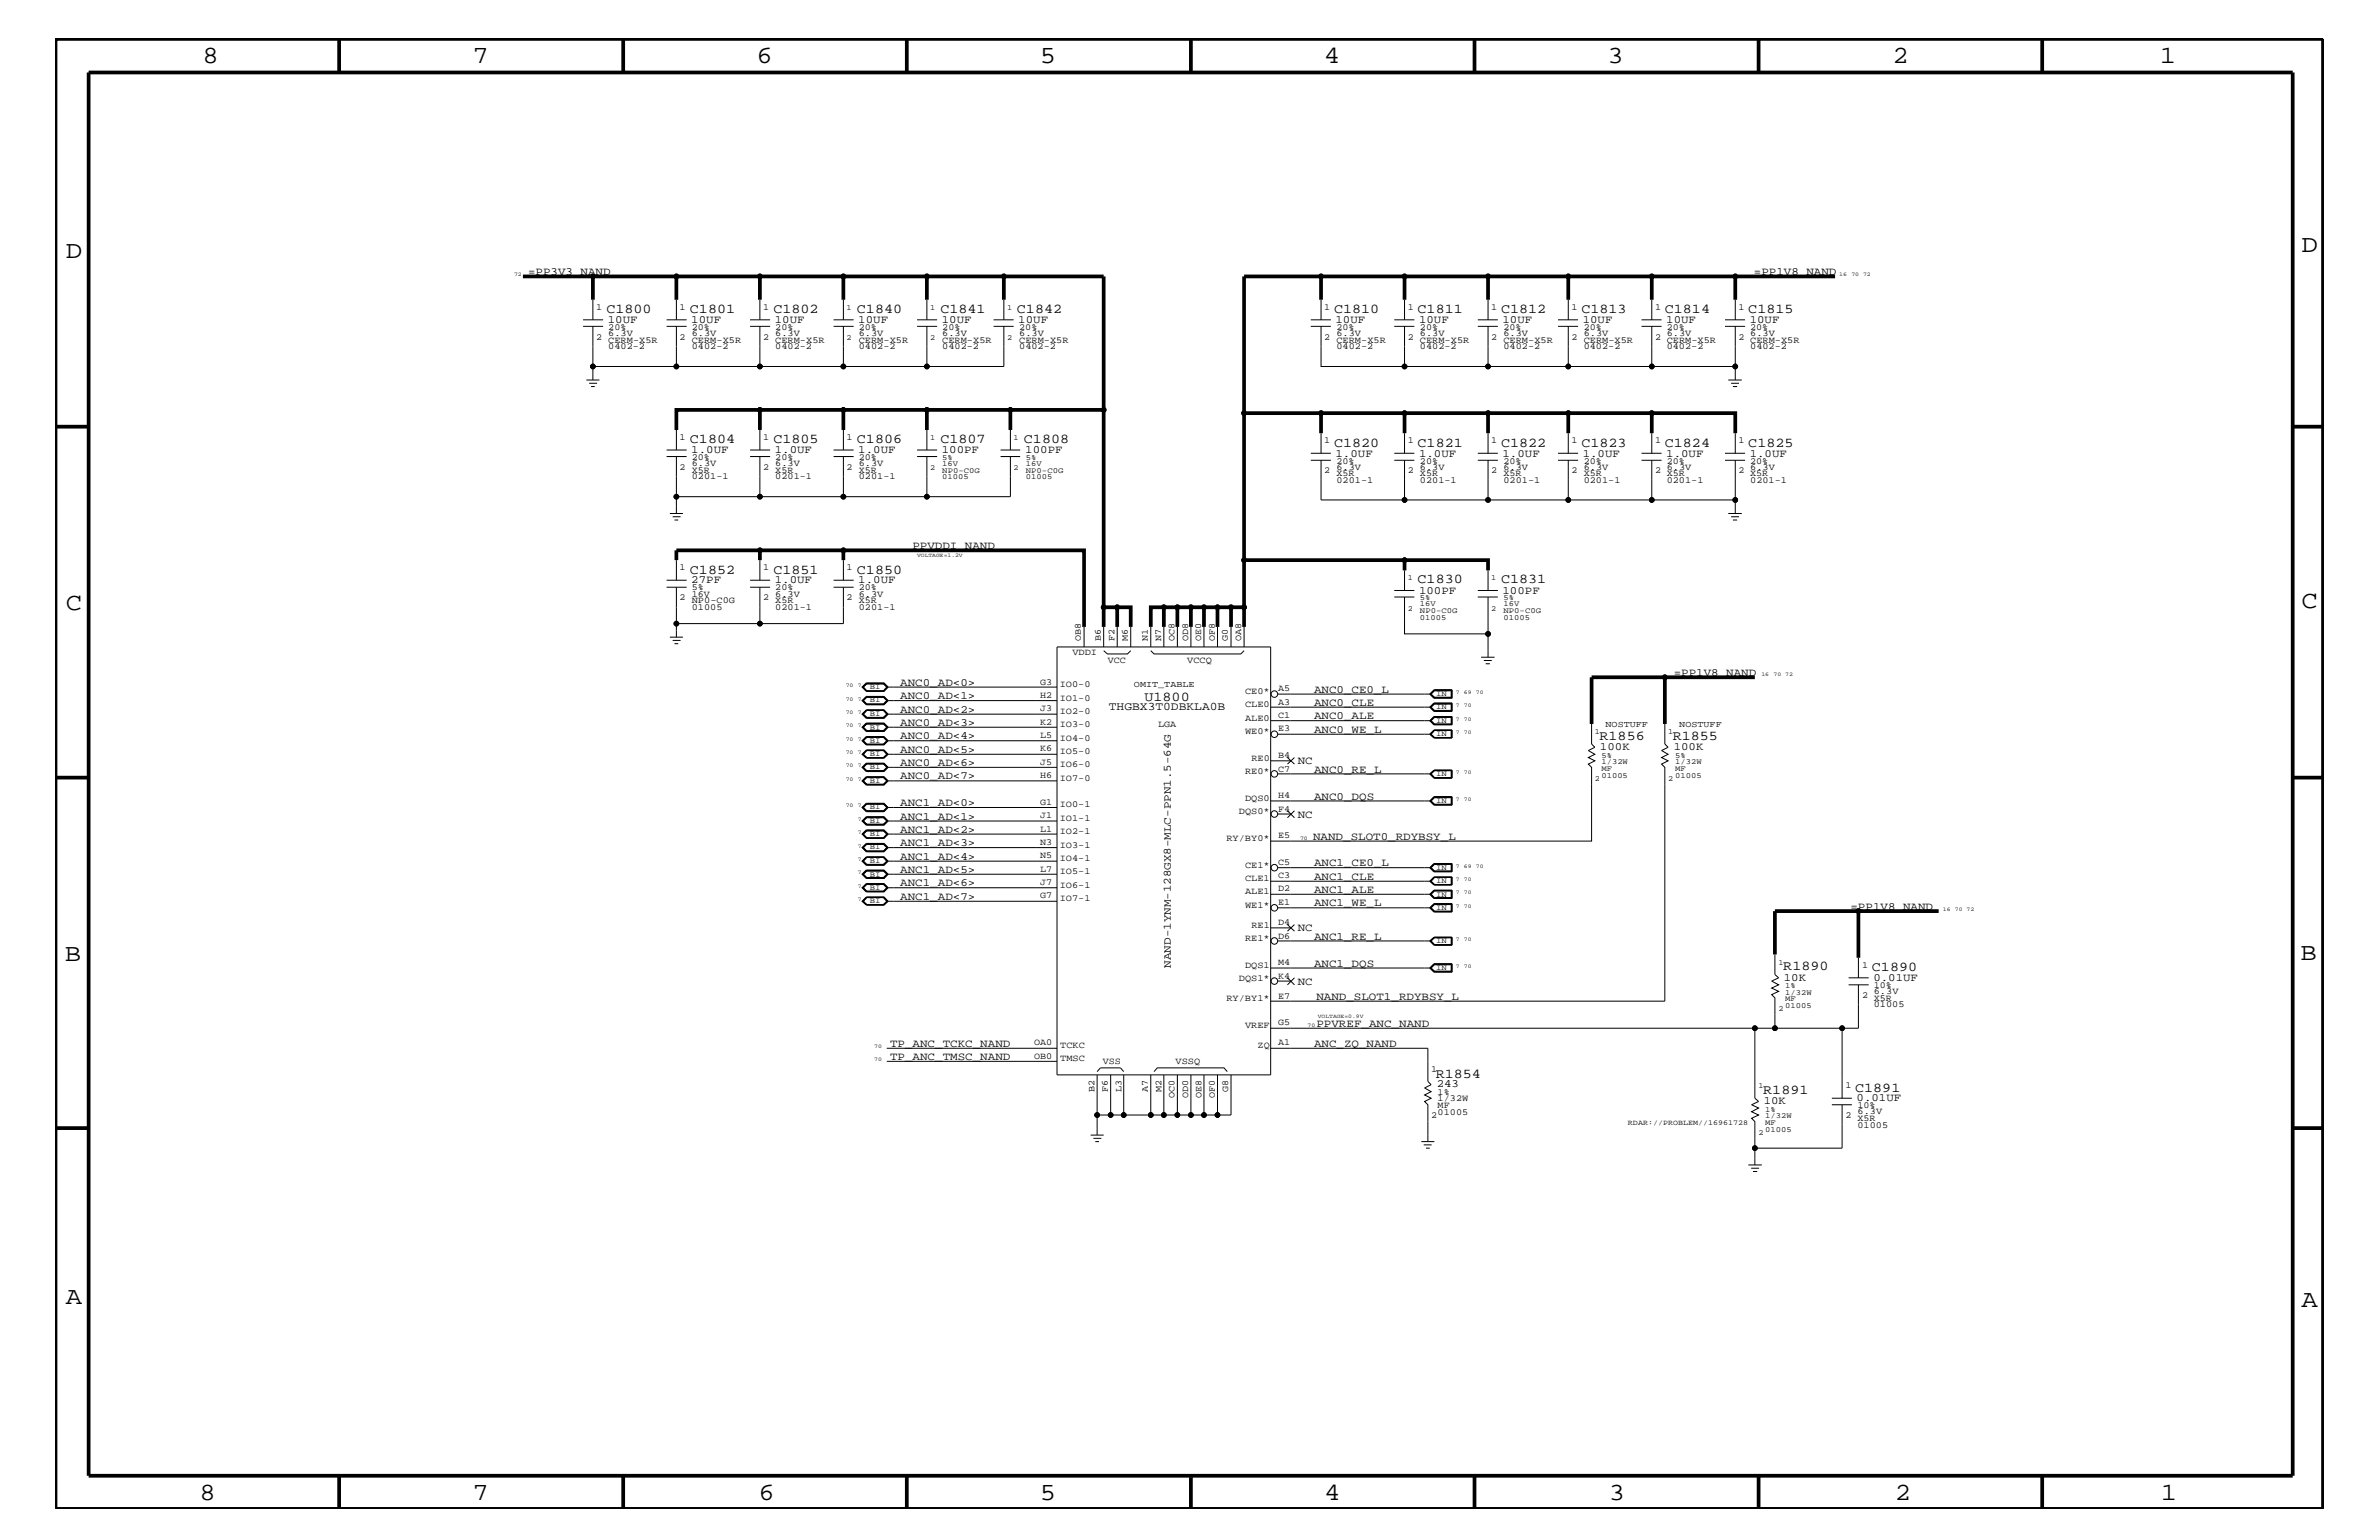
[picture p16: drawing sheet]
<svg xmlns="http://www.w3.org/2000/svg" width="432mm" height="279mm" viewBox="0 0 432 279" stroke-linecap="round" stroke-linejoin="round" font-family="sans-serif">
<defs><g id="words">
<g font-size="4.5">
<text x="36.7" y="11.5">8</text>
<text x="85.8" y="11.5">7</text>
<text x="137.3" y="11.5">6</text>
<text x="188.7" y="11.5">5</text>
<text x="240.3" y="11.5">4</text>
<text x="291.8" y="11.5">3</text>
<text x="343.5" y="11.5">2</text>
<text x="392" y="11.5">1</text>
<text x="11.9" y="46.8">D</text>
<text x="417.7" y="45.7">D</text>
<text x="11.9" y="110.6">C</text>
<text x="417.7" y="110.3">C</text>
<text x="11.8" y="174.3">B</text>
<text x="417.6" y="174.2">B</text>
<text x="11.9" y="236.7">A</text>
<text x="417.7" y="237.1">A</text>
<text x="36.2" y="272.1">8</text>
<text x="85.8" y="272.1">7</text>
<text x="137.7" y="272.1">6</text>
<text x="188.7" y="272.1">5</text>
<text x="240.4" y="272.1">4</text>
<text x="292" y="272.1">3</text>
<text x="343.9" y="272.1">2</text>
<text x="392.2" y="272.1">1</text>
</g>
<g font-size="2.5">
<text x="110.1" y="56.8">C1800</text>
<text x="125.2" y="56.8">C1801</text>
<text x="140.4" y="56.8">C1802</text>
<text x="155.5" y="56.8">C1840</text>
<text x="170.7" y="56.8">C1841</text>
<text x="184.6" y="56.8">C1842</text>
<text x="242.1" y="56.8">C1810</text>
<text x="257.3" y="56.8">C1811</text>
<text x="272.5" y="56.8">C1812</text>
<text x="287" y="56.8">C1813</text>
<text x="302.2" y="56.8">C1814</text>
<text x="317.3" y="56.8">C1815</text>
<text x="125.2" y="80.5">C1804</text>
<text x="140.4" y="80.5">C1805</text>
<text x="155.5" y="80.5">C1806</text>
<text x="170.7" y="80.5">C1807</text>
<text x="185.8" y="80.5">C1808</text>
<text x="242.1" y="81.1">C1820</text>
<text x="257.3" y="81.1">C1821</text>
<text x="272.5" y="81.1">C1822</text>
<text x="287" y="81.1">C1823</text>
<text x="302.2" y="81.1">C1824</text>
<text x="317.3" y="81.1">C1825</text>
<text x="125.2" y="104.1">C1852</text>
<text x="140.4" y="104.1">C1851</text>
<text x="155.5" y="104.1">C1850</text>
<text x="257.3" y="105.9">C1830</text>
<text x="272.5" y="105.9">C1831</text>
<text x="207.7" y="127.1">U1800</text>
<text x="290.3" y="134.2">R1856</text>
<text x="303.6" y="134.2">R1855</text>
<text x="323.7" y="176.1">R1890</text>
<text x="339.8" y="176.2">C1890</text>
<text x="260.6" y="195.5">R1854</text>
<text x="320" y="198.5">R1891</text>
<text x="336.7" y="198.1">C1891</text>
</g>
<text font-size="2.1" x="201.3" y="128.9">THGBX3T0DBKLA0B</text>
<g font-size="2">
<text x="95.8" y="49.9">=PP3V3_NAND</text>
<text x="318.3" y="49.9">=PP1V8_NAND</text>
<text x="110.3" y="58.6">10UF</text>
<text x="125.5" y="58.6">10UF</text>
<text x="140.6" y="58.6">10UF</text>
<text x="155.8" y="58.6">10UF</text>
<text x="170.9" y="58.6">10UF</text>
<text x="184.8" y="58.6">10UF</text>
<text x="242.4" y="58.6">10UF</text>
<text x="257.6" y="58.6">10UF</text>
<text x="272.7" y="58.6">10UF</text>
<text x="287.3" y="58.6">10UF</text>
<text x="302.4" y="58.6">10UF</text>
<text x="317.6" y="58.6">10UF</text>
<text x="125.5" y="82.2">1.0UF</text>
<text x="140.6" y="82.2">1.0UF</text>
<text x="155.8" y="82.2">1.0UF</text>
<text x="170.9" y="82.2">100PF</text>
<text x="186.1" y="82.2">100PF</text>
<text x="242.4" y="82.8">1.0UF</text>
<text x="257.6" y="82.8">1.0UF</text>
<text x="272.7" y="82.8">1.0UF</text>
<text x="287.3" y="82.8">1.0UF</text>
<text x="302.4" y="82.8">1.0UF</text>
<text x="317.6" y="82.8">1.0UF</text>
<text x="165.6" y="99.6">PPVDDI_NAND</text>
<text x="125.5" y="105.9">27PF</text>
<text x="140.6" y="105.9">1.0UF</text>
<text x="155.8" y="105.9">1.0UF</text>
<text x="257.6" y="107.7">100PF</text>
<text x="272.7" y="107.7">100PF</text>
<text x="163.4" y="124.4">ANC0_AD&lt;0&gt;</text>
<text x="238.5" y="125.7">ANC0_CE0_L</text>
<text x="303.8" y="122.6">=PP1V8_NAND</text>
<text x="163.4" y="126.9">ANC0_AD&lt;1&gt;</text>
<text x="163.4" y="129.3">ANC0_AD&lt;2&gt;</text>
<text x="163.4" y="131.7">ANC0_AD&lt;3&gt;</text>
<text x="238.5" y="128">ANC0_CLE</text>
<text x="238.5" y="130.5">ANC0_ALE</text>
<text x="163.4" y="134.1">ANC0_AD&lt;4&gt;</text>
<text x="163.4" y="136.6">ANC0_AD&lt;5&gt;</text>
<text x="238.5" y="133">ANC0_WE_L</text>
<text x="290.4" y="136.1">100K</text>
<text x="303.8" y="136.1">100K</text>
<text x="163.4" y="139">ANC0_AD&lt;6&gt;</text>
<text x="163.4" y="141.4">ANC0_AD&lt;7&gt;</text>
<text x="235.5" y="138.6">NC</text>
<text x="238.5" y="140.2">ANC0_RE_L</text>
<text x="163.4" y="146.2">ANC1_AD&lt;0&gt;</text>
<text x="163.4" y="148.7">ANC1_AD&lt;1&gt;</text>
<text x="235.5" y="148.4">NC</text>
<text x="238.5" y="145.1">ANC0_DQS</text>
<text x="163.4" y="151.1">ANC1_AD&lt;2&gt;</text>
<text x="163.4" y="153.5">ANC1_AD&lt;3&gt;</text>
<text x="163.4" y="156">ANC1_AD&lt;4&gt;</text>
<text x="238.3" y="152.3">NAND_SLOT0_RDYBSY_L</text>
<text x="163.4" y="158.4">ANC1_AD&lt;5&gt;</text>
<text x="163.4" y="160.8">ANC1_AD&lt;6&gt;</text>
<text x="238.5" y="159.6">ANC1_CLE</text>
<text x="238.5" y="162">ANC1_ALE</text>
<text x="238.5" y="157.2">ANC1_CE0_L</text>
<text x="163.4" y="163.3">ANC1_AD&lt;7&gt;</text>
<text x="238.5" y="164.5">ANC1_WE_L</text>
<text x="335.9" y="165">=PP1V8_NAND</text>
<text x="235.5" y="168.9">NC</text>
<text x="238.5" y="170.5">ANC1_RE_L</text>
<text x="212.5" y="175.5" transform="rotate(-90 212.5 175.5)">NAND-1YNM-128GX8-MLC-PPN1.5-64G</text>
<text x="235.5" y="178.7">NC</text>
<text x="238.5" y="175.4">ANC1_DQS</text>
<text x="323.8" y="177.9">10K</text>
<text x="340" y="178">0.01UF</text>
<text x="238.9" y="181.4">NAND_SLOT1_RDYBSY_L</text>
<text x="161.5" y="189.9">TP_ANC_TCKC_NAND</text>
<text x="238.5" y="189.9">ANC_ZQ_NAND</text>
<text x="238.9" y="186.3">PPVREF_ANC_NAND</text>
<text x="161.5" y="192.3">TP_ANC_TMSC_NAND</text>
<text x="260.8" y="197.3">243</text>
<text x="320.1" y="200.3">10K</text>
<text x="337" y="199.8">0.01UF</text>
</g>
<g font-size="1.7">
<text x="108.2" y="56.2">1</text>
<text x="110.4" y="59.8">20%</text>
<text x="123.4" y="56.2">1</text>
<text x="125.6" y="59.8">20%</text>
<text x="138.5" y="56.2">1</text>
<text x="140.7" y="59.8">20%</text>
<text x="155.9" y="59.8">20%</text>
<text x="171" y="59.8">20%</text>
<text x="185" y="59.8">20%</text>
<text x="240.4" y="56.2">1</text>
<text x="242.6" y="59.8">20%</text>
<text x="255.5" y="56.2">1</text>
<text x="257.7" y="59.8">20%</text>
<text x="270.7" y="56.2">1</text>
<text x="272.9" y="59.8">20%</text>
<text x="285.2" y="56.2">1</text>
<text x="287.4" y="59.8">20%</text>
<text x="300.4" y="56.2">1</text>
<text x="302.5" y="59.8">20%</text>
<text x="315.6" y="56.2">1</text>
<text x="317.7" y="59.8">20%</text>
<text x="108.2" y="61.7">2</text>
<text x="110.4" y="60.9">6.3V</text>
<text x="110.4" y="62.2">CERM-X5R</text>
<text x="110.4" y="63.4">0402-2</text>
<text x="123.4" y="61.7">2</text>
<text x="125.6" y="60.9">6.3V</text>
<text x="125.6" y="62.2">CERM-X5R</text>
<text x="125.6" y="63.4">0402-2</text>
<text x="138.5" y="61.7">2</text>
<text x="140.7" y="63.4">0402-2</text>
<text x="140.7" y="60.9">6.3V</text>
<text x="140.7" y="62.2">CERM-X5R</text>
<text x="155.9" y="60.9">6.3V</text>
<text x="155.9" y="62.2">CERM-X5R</text>
<text x="155.9" y="63.4">0402-2</text>
<text x="171" y="60.9">6.3V</text>
<text x="171" y="62.2">CERM-X5R</text>
<text x="171" y="63.4">0402-2</text>
<text x="185" y="63.4">0402-2</text>
<text x="185" y="60.9">6.3V</text>
<text x="185" y="62.2">CERM-X5R</text>
<text x="240.4" y="61.7">2</text>
<text x="242.6" y="63.4">0402-2</text>
<text x="242.6" y="60.9">6.3V</text>
<text x="242.6" y="62.2">CERM-X5R</text>
<text x="255.5" y="61.7">2</text>
<text x="257.7" y="60.9">6.3V</text>
<text x="257.7" y="62.2">CERM-X5R</text>
<text x="257.7" y="63.4">0402-2</text>
<text x="270.7" y="61.7">2</text>
<text x="272.9" y="60.9">6.3V</text>
<text x="272.9" y="62.2">CERM-X5R</text>
<text x="272.9" y="63.4">0402-2</text>
<text x="285.2" y="61.7">2</text>
<text x="287.4" y="63.4">0402-2</text>
<text x="287.4" y="60.9">6.3V</text>
<text x="287.4" y="62.2">CERM-X5R</text>
<text x="300.4" y="61.7">2</text>
<text x="302.5" y="60.9">6.3V</text>
<text x="302.5" y="62.2">CERM-X5R</text>
<text x="302.5" y="63.4">0402-2</text>
<text x="315.6" y="61.7">2</text>
<text x="317.7" y="60.9">6.3V</text>
<text x="317.7" y="62.2">CERM-X5R</text>
<text x="317.7" y="63.4">0402-2</text>
<text x="123.4" y="79.9">1</text>
<text x="125.6" y="83.5">20%</text>
<text x="138.5" y="79.9">1</text>
<text x="140.7" y="83.5">20%</text>
<text x="153.7" y="79.9">1</text>
<text x="155.9" y="83.5">20%</text>
<text x="240.4" y="80.5">1</text>
<text x="255.5" y="80.5">1</text>
<text x="270.7" y="80.5">1</text>
<text x="285.2" y="80.5">1</text>
<text x="300.4" y="80.5">1</text>
<text x="315.6" y="80.5">1</text>
<text x="123.4" y="85.3">2</text>
<text x="125.6" y="85.8">X5R</text>
<text x="125.6" y="84.5">6.3V</text>
<text x="125.6" y="87">0201-1</text>
<text x="138.5" y="85.3">2</text>
<text x="140.7" y="87">0201-1</text>
<text x="140.7" y="85.8">X5R</text>
<text x="140.7" y="84.5">6.3V</text>
<text x="153.7" y="85.3">2</text>
<text x="155.9" y="84.5">6.3V</text>
<text x="155.9" y="87">0201-1</text>
<text x="155.9" y="85.8">X5R</text>
<text x="240.4" y="85.9">2</text>
<text x="242.6" y="86.4">X5R</text>
<text x="242.6" y="84.1">20%</text>
<text x="242.6" y="87.6">0201-1</text>
<text x="242.6" y="85.2">6.3V</text>
<text x="255.5" y="85.9">2</text>
<text x="257.7" y="85.2">6.3V</text>
<text x="257.7" y="86.4">X5R</text>
<text x="257.7" y="84.1">20%</text>
<text x="257.7" y="87.6">0201-1</text>
<text x="270.7" y="85.9">2</text>
<text x="272.9" y="85.2">6.3V</text>
<text x="272.9" y="86.4">X5R</text>
<text x="272.9" y="84.1">20%</text>
<text x="272.9" y="87.6">0201-1</text>
<text x="285.2" y="85.9">2</text>
<text x="287.4" y="87.6">0201-1</text>
<text x="287.4" y="85.2">6.3V</text>
<text x="287.4" y="86.4">X5R</text>
<text x="287.4" y="84.1">20%</text>
<text x="300.4" y="85.9">2</text>
<text x="302.5" y="85.2">6.3V</text>
<text x="302.5" y="87.6">0201-1</text>
<text x="302.5" y="86.4">X5R</text>
<text x="302.5" y="84.1">20%</text>
<text x="315.6" y="85.9">2</text>
<text x="317.7" y="85.2">6.3V</text>
<text x="317.7" y="87.6">0201-1</text>
<text x="317.7" y="86.4">X5R</text>
<text x="317.7" y="84.1">20%</text>
<text x="123.4" y="103.5">1</text>
<text x="125.6" y="107.1">5%</text>
<text x="138.5" y="103.5">1</text>
<text x="140.7" y="107.1">20%</text>
<text x="153.7" y="103.5">1</text>
<text x="155.9" y="107.1">20%</text>
<text x="123.4" y="108.9">2</text>
<text x="125.6" y="109.4">NP0-C0G</text>
<text x="125.6" y="108.2">16V</text>
<text x="125.6" y="110.6">01005</text>
<text x="138.5" y="108.9">2</text>
<text x="140.7" y="110.6">0201-1</text>
<text x="140.7" y="109.4">X5R</text>
<text x="140.7" y="108.2">6.3V</text>
<text x="153.7" y="108.9">2</text>
<text x="155.9" y="108.2">6.3V</text>
<text x="155.9" y="110.6">0201-1</text>
<text x="155.9" y="109.4">X5R</text>
<text x="194.6" y="118.9">VDDI</text>
<text x="196.2" y="116.4" transform="rotate(-90 196.2 116.4)">OB8</text>
<text x="199.8" y="116.4" transform="rotate(-90 199.8 116.4)">B6</text>
<text x="202.3" y="116.4" transform="rotate(-90 202.3 116.4)">F2</text>
<text x="204.7" y="116.4" transform="rotate(-90 204.7 116.4)">M6</text>
<text x="208.4" y="116.4" transform="rotate(-90 208.4 116.4)">N1</text>
<text x="210.7" y="116.4" transform="rotate(-90 210.7 116.4)">N7</text>
<text x="213.2" y="116.4" transform="rotate(-90 213.2 116.4)">OC8</text>
<text x="215.6" y="116.4" transform="rotate(-90 215.6 116.4)">OD8</text>
<text x="218" y="116.4" transform="rotate(-90 218 116.4)">OE0</text>
<text x="220.5" y="116.4" transform="rotate(-90 220.5 116.4)">OF8</text>
<text x="222.8" y="116.4" transform="rotate(-90 222.8 116.4)">G0</text>
<text x="225.3" y="116.4" transform="rotate(-90 225.3 116.4)">OA8</text>
<text x="188.8" y="124.2">G3</text>
<text x="192.4" y="124.7">IO0-0</text>
<text x="201.1" y="120.3">VCC</text>
<text x="215.5" y="120.3">VCCQ</text>
<text x="226" y="125.9">CE0*</text>
<text x="232" y="125.4">A5</text>
<text x="188.8" y="126.6">H2</text>
<text x="188.8" y="129.1">J3</text>
<text x="188.8" y="131.5">K2</text>
<text x="192.4" y="131.9">IO3-0</text>
<text x="192.4" y="129.6">IO2-0</text>
<text x="192.4" y="127.1">IO1-0</text>
<text x="210.2" y="131.9">LGA</text>
<text x="226" y="128.3">CLE0</text>
<text x="226" y="130.8">ALE0</text>
<text x="232" y="130.2">C1</text>
<text x="232" y="127.9">A3</text>
<text x="188.8" y="133.9">L5</text>
<text x="188.8" y="136.3">K6</text>
<text x="192.4" y="134.4">IO4-0</text>
<text x="192.4" y="136.8">IO5-0</text>
<text x="226" y="133.2">WE0*</text>
<text x="232" y="137.5">B4</text>
<text x="232" y="132.7">E3</text>
<text x="188.8" y="138.7">J5</text>
<text x="188.8" y="141.2">H6</text>
<text x="192.4" y="141.7">IO7-0</text>
<text x="192.4" y="139.2">IO6-0</text>
<text x="226" y="140.4">RE0*</text>
<text x="227.2" y="138">RE0</text>
<text x="232" y="140">C7</text>
<text x="188.8" y="146">G1</text>
<text x="188.8" y="148.4">J1</text>
<text x="192.4" y="149">IO1-1</text>
<text x="192.4" y="146.5">IO0-1</text>
<text x="224.9" y="147.7">DQS0*</text>
<text x="226" y="145.3">DQS0</text>
<text x="232" y="144.8">H4</text>
<text x="232" y="147.3">F4</text>
<text x="188.8" y="150.9">L1</text>
<text x="188.8" y="153.3">N3</text>
<text x="188.8" y="155.7">N5</text>
<text x="192.4" y="151.3">IO2-1</text>
<text x="192.4" y="153.8">IO3-1</text>
<text x="222.6" y="152.6">RY/BY0*</text>
<text x="232" y="152.1">E5</text>
<text x="188.8" y="158.2">L7</text>
<text x="188.8" y="160.6">J7</text>
<text x="192.4" y="158.6">IO5-1</text>
<text x="192.4" y="156.2">IO4-1</text>
<text x="192.4" y="161.1">IO6-1</text>
<text x="226" y="157.4">CE1*</text>
<text x="226" y="159.9">CLE1</text>
<text x="232" y="161.7">D2</text>
<text x="232" y="156.9">C5</text>
<text x="232" y="159.4">C3</text>
<text x="188.8" y="163">G7</text>
<text x="192.4" y="163.5">IO7-1</text>
<text x="226" y="162.2">ALE1</text>
<text x="226" y="164.7">WE1*</text>
<text x="232" y="167.8">D4</text>
<text x="232" y="164.2">E1</text>
<text x="226" y="170.7">RE1*</text>
<text x="227.2" y="168.3">RE1</text>
<text x="232" y="170.3">D6</text>
<text x="224.9" y="178">DQS1*</text>
<text x="226" y="175.6">DQS1</text>
<text x="232" y="175.1">M4</text>
<text x="232" y="177.6">K4</text>
<text x="338" y="175.6">1</text>
<text x="340.1" y="179.3">10%</text>
<text x="222.6" y="181.6">RY/BY1*</text>
<text x="232" y="181.2">E7</text>
<text x="338" y="181">2</text>
<text x="340.1" y="180.4">6.3V</text>
<text x="340.1" y="181.6">X5R</text>
<text x="340.1" y="182.7">01005</text>
<text x="187.7" y="189.7">OA0</text>
<text x="192.4" y="190.2">TCKC</text>
<text x="226" y="186.5">VREF</text>
<text x="228.3" y="190.2">ZQ</text>
<text x="232" y="186">G5</text>
<text x="232" y="189.7">A1</text>
<text x="187.7" y="192.1">OB0</text>
<text x="192.4" y="192.6">TMSC</text>
<text x="200.2" y="193.1">VSS</text>
<text x="213.4" y="193.1">VSSQ</text>
<text x="259.8" y="194.4">1</text>
<text x="334.9" y="197.4">1</text>
<text x="198.6" y="198.1" transform="rotate(-90 198.6 198.1)">B2</text>
<text x="201.1" y="198.1" transform="rotate(-90 201.1 198.1)">F6</text>
<text x="203.5" y="198.1" transform="rotate(-90 203.5 198.1)">L3</text>
<text x="208.4" y="198.1" transform="rotate(-90 208.4 198.1)">A7</text>
<text x="210.8" y="198.1" transform="rotate(-90 210.8 198.1)">M2</text>
<text x="213.2" y="199.2" transform="rotate(-90 213.2 199.2)">OC0</text>
<text x="215.6" y="199.2" transform="rotate(-90 215.6 199.2)">OD0</text>
<text x="218.1" y="199.2" transform="rotate(-90 218.1 199.2)">OE8</text>
<text x="220.5" y="199.2" transform="rotate(-90 220.5 199.2)">OF0</text>
<text x="222.9" y="198.1" transform="rotate(-90 222.9 198.1)">G8</text>
<text x="259.8" y="202.9">2</text>
<text x="260.9" y="201">MF</text>
<text x="260.9" y="198.7">1%</text>
<text x="260.9" y="202.3">01005</text>
<text x="260.9" y="199.8">1/32W</text>
<text x="334.9" y="202.9">2</text>
<text x="337.1" y="201">10%</text>
<text x="337.1" y="203.4">X5R</text>
<text x="337.1" y="202.1">6.3V</text>
<text x="337.1" y="204.6">01005</text>
</g>
<g font-size="1.6">
<text x="205.8" y="124.7">OMIT_TABLE</text>
<text x="291.4" y="131.9">NOSTUFF</text>
<text x="304.8" y="131.9">NOSTUFF</text>
</g>
<g font-size="1.4">
<text x="153.7" y="56.2">1</text>
<text x="168.8" y="56.2">1</text>
<text x="182.8" y="56.2">1</text>
<text x="153.7" y="61.7">2</text>
<text x="168.8" y="61.7">2</text>
<text x="182.8" y="61.7">2</text>
<text x="168.8" y="79.9">1</text>
<text x="171" y="83.5">5%</text>
<text x="184" y="79.9">1</text>
<text x="186.2" y="83.5">5%</text>
<text x="168.8" y="85.3">2</text>
<text x="171" y="84.5">16V</text>
<text x="171" y="85.8">NP0-C0G</text>
<text x="171" y="87">01005</text>
<text x="184" y="85.3">2</text>
<text x="186.2" y="87">01005</text>
<text x="186.2" y="84.5">16V</text>
<text x="186.2" y="85.8">NP0-C0G</text>
<text x="255.5" y="105.3">1</text>
<text x="270.7" y="105.3">1</text>
<text x="255.5" y="110.8">2</text>
<text x="257.7" y="110">16V</text>
<text x="257.7" y="112.5">01005</text>
<text x="257.7" y="111.2">NP0-C0G</text>
<text x="257.7" y="108.9">5%</text>
<text x="270.7" y="110.8">2</text>
<text x="272.9" y="112.5">01005</text>
<text x="272.9" y="110">16V</text>
<text x="272.9" y="111.2">NP0-C0G</text>
<text x="272.9" y="108.9">5%</text>
<text x="157.9" y="125.1">BI</text>
<text x="157.9" y="127.5">BI</text>
<text x="157.9" y="129.9">BI</text>
<text x="260.7" y="126.3">IN</text>
<text x="260.7" y="128.7">IN</text>
<text x="260.7" y="131.1">IN</text>
<text x="157.9" y="132.4">BI</text>
<text x="157.9" y="134.7">BI</text>
<text x="157.9" y="137.2">BI</text>
<text x="260.7" y="133.5">IN</text>
<text x="289.5" y="133.2">1</text>
<text x="290.7" y="137.4">5%</text>
<text x="302.8" y="133.2">1</text>
<text x="304" y="137.4">5%</text>
<text x="157.9" y="139.6">BI</text>
<text x="157.9" y="142">BI</text>
<text x="260.7" y="140.8">IN</text>
<text x="289.5" y="141.7">2</text>
<text x="290.7" y="139.8">MF</text>
<text x="290.7" y="138.6">1/32W</text>
<text x="290.7" y="141.1">01005</text>
<text x="302.8" y="141.7">2</text>
<text x="304" y="141.1">01005</text>
<text x="304" y="138.6">1/32W</text>
<text x="304" y="139.8">MF</text>
<text x="157.9" y="146.8">BI</text>
<text x="157.9" y="149.3">BI</text>
<text x="260.7" y="145.7">IN</text>
<text x="157.9" y="151.8">BI</text>
<text x="157.9" y="154.1">BI</text>
<text x="157.9" y="156.6">BI</text>
<text x="157.9" y="159">BI</text>
<text x="157.9" y="161.4">BI</text>
<text x="260.7" y="157.8">IN</text>
<text x="260.7" y="160.2">IN</text>
<text x="157.9" y="163.9">BI</text>
<text x="260.7" y="162.7">IN</text>
<text x="260.7" y="165">IN</text>
<text x="260.7" y="171.1">IN</text>
<text x="260.7" y="176">IN</text>
<text x="322.8" y="175">1</text>
<text x="324" y="179.3">1%</text>
<text x="322.8" y="183.5">2</text>
<text x="324" y="181.6">MF</text>
<text x="324" y="180.5">1/32W</text>
<text x="324" y="182.9">01005</text>
<text x="319.2" y="197.4">1</text>
<text x="320.4" y="201.7">1%</text>
<text x="320.4" y="202.9">1/32W</text>
<text x="295.5" y="204.1">RDAR://PROBLEM//16961728</text>
<text x="319.2" y="205.9">2</text>
<text x="320.4" y="204.1">MF</text>
<text x="320.4" y="205.3">01005</text>
</g>
<g font-size="1">
<text x="93.3" y="50.2">72</text>
<text x="333.8" y="50.2">16</text>
<text x="336" y="50.2">70 72</text>
<text x="166.5" y="101">VOLTAGE=1.2V</text>
<text x="153.5" y="124.7">70</text>
<text x="155.7" y="124.7">7</text>
<text x="264.2" y="125.9">7</text>
<text x="265.7" y="125.9">69</text>
<text x="267.9" y="125.9">70</text>
<text x="319.7" y="122.6">16</text>
<text x="321.9" y="122.6">70 72</text>
<text x="153.5" y="127.1">70</text>
<text x="153.5" y="129.6">70</text>
<text x="153.5" y="131.9">70</text>
<text x="155.7" y="127.1">7</text>
<text x="155.7" y="129.6">7</text>
<text x="155.7" y="131.9">7</text>
<text x="264.2" y="128.3">7</text>
<text x="264.2" y="130.8">7</text>
<text x="265.7" y="128.3">70</text>
<text x="265.7" y="130.8">70</text>
<text x="153.5" y="134.4">70</text>
<text x="153.5" y="136.8">70</text>
<text x="155.7" y="134.4">7</text>
<text x="155.7" y="136.8">7</text>
<text x="264.2" y="133.2">7</text>
<text x="265.7" y="133.2">70</text>
<text x="153.5" y="139.2">70</text>
<text x="153.5" y="141.7">70</text>
<text x="155.7" y="139.2">7</text>
<text x="155.7" y="141.7">7</text>
<text x="264.2" y="140.4">7</text>
<text x="265.7" y="140.4">70</text>
<text x="153.5" y="146.5">70</text>
<text x="155.7" y="146.5">7</text>
<text x="155.7" y="149">7</text>
<text x="264.2" y="145.3">7</text>
<text x="265.7" y="145.3">70</text>
<text x="155.7" y="151.3">7</text>
<text x="155.7" y="153.8">7</text>
<text x="236" y="152.3">70</text>
<text x="155.7" y="156.2">7</text>
<text x="155.7" y="158.6">7</text>
<text x="155.7" y="161.1">7</text>
<text x="264.2" y="157.4">7</text>
<text x="264.2" y="159.9">7</text>
<text x="265.7" y="157.4">69</text>
<text x="265.7" y="159.9">70</text>
<text x="267.9" y="157.4">70</text>
<text x="155.7" y="163.5">7</text>
<text x="264.2" y="162.2">7</text>
<text x="264.2" y="164.7">7</text>
<text x="265.7" y="162.2">70</text>
<text x="265.7" y="164.7">70</text>
<text x="352.6" y="165.3">16</text>
<text x="354.8" y="165.3">70 72</text>
<text x="264.2" y="170.7">7</text>
<text x="265.7" y="170.7">70</text>
<text x="264.2" y="175.6">7</text>
<text x="265.7" y="175.6">70</text>
<text x="239.2" y="184.7">VOLTAGE=0.9V</text>
<text x="158.7" y="190.2">70</text>
<text x="237.3" y="186.3">70</text>
<text x="158.7" y="192.6">70</text>
</g>
</g></defs>
<g fill="none" stroke="#000" stroke-width=".18">
<path d="M105.8 59.2h3.7M105.8 58h3.7M107.6 59.2v7.3h15.2M107.6 54.4v3.6M121 59.2h3.6M121 58h3.6M122.8 59.2v7.3h15.1M122.8 54.4v3.6M136.1 59.2h3.7M136.1 58h3.7M137.9 59.2v7.3h15.2M137.9 54.4v3.6"/>
<path d="M151.3 59.2h3.6M151.3 58h3.6M153.1 59.2v7.3h15.1M153.1 54.4v3.6M166.5 59.2h3.6M166.5 58h3.6M168.2 59.2v7.3h14v-7.3M168.2 54.4v3.6M180.3 59.2h3.7M180.3 58h3.7M182.2 54.4v3.6M237.9 59.2h3.7"/>
<path d="M237.9 58h3.7M239.8 59.2v7.3h15.1v-7.3M239.8 54.4v3.6M253.1 59.2h3.6M253.1 58h3.6M254.9 54.4v3.6M268.2 59.2h3.7M268.2 58h3.7M270.1 59.2v7.3h14.5v-7.3M270.1 54.4v3.6M282.8 59.2h3.6M282.8 58h3.6"/>
<path d="M284.6 54.4v3.6M297.9 59.2h3.7M297.9 58h3.7M299.8 59.2v7.3h-15.2M299.8 54.4v3.6M313.1 59.2h3.6M313.1 58h3.6M315 59.2v7.3h-15.2M315 54.4v3.6M106.4 68.9h2.4M106.9 69.5h1.5M107.3 70.1h.7"/>
<path d="M107.6 66.5v2.4M122.8 78v3.6M137.9 78v3.6M153.1 78v3.6M168.2 78v3.6M183.4 78v3.6M239.8 78.6v3.6M254.9 78.6v3.6M254.9 66.5h15.2M270.1 78.6v3.6M284.6 78.6v3.6M299.8 78.6v3.6"/>
<path d="M313.7 68.9h2.4M314.2 69.5h1.4M314.5 70.1h.8M315 66.5v2.4M315 78.6v3.6M121 82.8h3.6M121 81.6h3.6M121.6 93.2h2.4M122.1 93.8h1.4M122.4 94.3h.7M122.8 82.8v10.4M122.8 90.1h15.1"/>
<path d="M136.1 82.8h3.7M136.1 81.6h3.7M137.9 82.8v7.3h15.2M151.3 82.8h3.6M151.3 81.6h3.6M153.1 82.8v7.3h15.1M166.5 82.8h3.6M166.5 81.6h3.6M168.2 82.8v7.3h15.2v-7.3M181.6 82.8h3.6M181.6 81.6h3.6M237.9 83.5h3.7"/>
<path d="M237.9 82.2h3.7M239.8 83.5v7.2h15.1M253.1 83.5h3.6M253.1 82.2h3.6M254.9 83.5v7.2h15.2v-7.2M268.2 83.5h3.7M268.2 82.2h3.7M270.1 90.7h14.5M282.8 83.5h3.6M282.8 82.2h3.6M284.6 83.5v7.2M297.9 83.5h3.7"/>
<path d="M297.9 82.2h3.7M299.8 83.5v7.2h-15.2M299.8 90.7h15.2M313.1 83.5h3.6M313.1 82.2h3.6M313.7 93.2h2.4M314.2 93.8h1.4M314.5 94.3h.8M315 83.5v9.7M121 106.5h3.6M121 105.3h3.6M121.6 115.6h2.4"/>
<path d="M122.1 116.2h1.4M122.4 116.8h.7M122.8 106.5v6.6h15.1M122.8 101.6v3.7M122.8 113.1v2.5M136.1 106.5h3.7M136.1 105.3h3.7M137.9 106.5v6.6h15.2v-6.6M137.9 101.6v3.7M151.3 106.5h3.6M151.3 105.3h3.6M153.1 101.6v3.7"/>
<path d="M191.9 117.4h38.7v77.6h-38.7zM196.8 113.7v3.7M200.3 118.1l.7 .5h3.6l.6-.5M200.3 113.7v3.7M202.8 113.7v3.7M205.2 113.7v3.7M208.9 118.1l.6 .5h15.7l.6-.5M208.9 113.7v3.7M211.2 113.7v3.7M213.7 113.7v3.7M216.2 113.7v3.7M218.5 113.7v3.7"/>
<path d="M221 113.7v3.7M223.4 113.7v3.7M225.8 113.7v3.7M253.1 108.3h3.6M253.1 107.1h3.6M254.9 108.3v6.7h15.2v4.2M254.9 103.5v3.6M268.2 108.3h3.7M268.2 107.1h3.7M268.8 119.2h2.5M269.3 119.8h1.5M270.1 103.5v3.6"/>
<path d="M270.1 108.3v6.7M156.5 129.6l.7-.8h3.2l.8 .8-.8 .7h-3.2zM156.5 124.7l.8-.7h3.1l.7 .7-.7 .7h-3.1zM156.5 129.6l.8-.8h3.1l.7 .8-.7 .6h-3.1zM156.5 131.9l.8-.6h3.1l.7 .6-.7 .8h-3.1zM156.5 136.8l.8-.7h3.1l.7 .7-.7 .7h-3.1zM156.6 131.9l.7-.6h3.1l.6 .6-.6 .7h-3.1zM157.2 123.9h3.2l.8 .8-.8 .7h-3.2l-.7-.7zM157.2 126.4h3.2l.8 .7-.8 .8h-3.2l-.7-.8zM157.2 131.2h3.2l.8 .7-.8 .8h-3.2l-.7-.8zM157.2 133.6h3.2l.8 .8-.8 .8h-3.2l-.7-.8zM157.2 136.1h3.2l.8 .7-.8 .7h-3.2l-.7-.7z"/>
<path d="M157.2 138.5h3.2l.8 .7-.8 .8h-3.2l-.7-.8zM157.3 124.1h3.1l.6 .6h30.9M157.3 124.1h3.1l.6 .6-.6 .6h-3.1M157.3 124.1l-.7 .6 .7 .6M157.3 124.1l-.6 .6 .6 .6M157.3 126.4h3.1l.6 .7-.6 .7h-3.1M157.3 126.4h3.1l.7 .7-.7 .7h-3.1M157.3 126.4l-.8 .7 .8 .7M157.3 126.4l-.7 .7 .7 .7M157.3 128.9h3.1l.6 .7h30.9M157.3 128.9h3.1l.6 .7-.6 .6h-3.1M157.3 128.9l-.7 .7 .7 .6"/>
<path d="M157.3 128.9l-.6 .7 .6 .6M157.3 131.3h3.1l.6 .6h30.9M157.3 131.3l-.6 .6 .6 .6h3.1l.6-.6M157.3 133.7h3.1l.6 .7-.6 .7h-3.1M157.3 133.7h3.1l.7 .7-.7 .7h-3.1M157.3 133.7l-.8 .7 .8 .7M157.3 133.7l-.7 .7 .7 .7M157.3 136.2h3.1l.6 .6h30.9M157.3 136.2h3.1l.6 .6-.6 .6h-3.1M157.3 136.2l-.7 .6 .7 .6M157.3 136.2l-.6 .6 .6 .6M157.3 138.5h3.1l.6 .7-.6 .7h-3.1"/>
<path d="M157.3 138.5h3.1l.7 .7-.7 .7h-3.1M157.3 138.5l-.8 .7 .8 .7M157.3 138.5l-.7 .7 .7 .7M161 124.7l-.6 .6h-3.1M161 127.1l-.6 .6h-3.1l-.6-.6 .6-.6h3.1l.6 .6h30.9M161 129.6l-.6 .6h-3.1M161 134.4l-.6 .6h-3.1l-.6-.6 .6-.6h3.1l.6 .6h30.9M161 136.8l-.6 .6h-3.1M161 139.2l-.6 .6h-3.1l-.6-.6 .6-.6h3.1l.6 .6h30.9M230.6 128.3h29.2M230.6 130.8h29.2M230.6 138h3.7"/>
<path d="M231.9 133.2h27.9M231.9 125.9h27.9M233.7 137.4l1.3 1.2M235 137.4l-1.3 1.2M259.5 128.3l.8-.8h3.3v1.6h-3.3zM259.5 130.8l.8-.8h3.3v1.5h-3.3zM259.5 133.2l.8-.8h3.3v1.5h-3.3zM259.8 125.9l.6 .6M259.8 125.9l.6-.6h3v1.2M259.8 130.8l.6-.6h3v1.1h-3zM259.8 133.2l.6 .6M260.3 125.2h3.3v1.5h-3.3l-.8-.8z"/>
<path d="M260.4 126.5h3.1M260.4 125.2l-.8 .7 .8 .7h3.1v-1.4M260.4 129.1l-.8-.8 .8-.7h3.1v1.5M260.4 130.1h3.1v1.3h-3.1M260.4 127.7l-.7 .6 .7 .7h3.1M260.4 127.7h3.1M260.4 127.7l-.6 .6M260.4 130.1l-.7 .7 .7 .6M260.4 130.1l-.8 .7 .8 .6M260.4 133.8h3.1M260.4 132.5l-.7 .7 .7 .6M260.4 132.4l-.8 .8 .8 .7"/>
<path d="M260.4 132.5h3.1M260.4 132.5l-.6 .7M260.4 139.8l-.7 .6 .7 .7M260.4 139.7l-.8 .7 .8 .8M260.4 139.8h3.1M260.4 139.8l-.6 .6M263.4 127.7v1.2h-3l-.6-.6M263.4 132.5v1.3M263.4 139.8v1.3M263.5 125.3h-3.1l-.7 .6 .7 .6M263.5 132.4v1.5M263.5 139.7v1.5"/>
<path d="M269.7 120.4h.7M288.9 131.3v3.7l.6 .6-1.2 .6 1.2 .6-1.2 .6 1.2 .6-1.2 .6 .6 .6v13.4h-58.3M302.2 131.3v3.7l.6 .6-1.2 .6 1.2 .6-1.2 .6 1.2 .6-1.2 .6 .6 .6v42.4h-71.6M156.5 149l.8-.8h3.1l.7 .8-.7 .6h-3.1zM156.5 151.3l.8-.6h3.1l.7 .6-.7 .8h-3.1zM156.5 156.2l.8-.7h3.1l.7 .7-.7 .7h-3.1zM156.5 158.6l.8-.7h3.1l.7 .7-.7 .8h-3.1zM156.6 149l.7-.7h3.1l.6 .7-.6 .5h-3.1zM156.6 158.6l.7-.6h3.1l.6 .6-.6 .7h-3.1zM157.2 140.9h3.2l.8 .8-.8 .7h-3.2l-.7-.7zM157.2 145.7h3.2l.8 .8-.8 .8h-3.2l-.7-.8zM157.2 148.2h3.2l.8 .8-.8 .7h-3.2l-.7-.7z"/>
<path d="M157.2 150.6h3.2l.8 .7-.8 .8h-3.2l-.7-.8zM157.2 153h3.2l.8 .8-.8 .7h-3.2l-.7-.7zM157.2 155.5h3.2l.8 .7-.8 .8h-3.2l-.7-.8zM157.2 157.8h3.2l.8 .8-.8 .8h-3.2l-.7-.8zM157.3 141h3.1l.6 .7-.6 .7h-3.1M157.3 141h3.1l.7 .7-.7 .7h-3.1M157.3 141l-.8 .7 .8 .7M157.3 141l-.7 .7 .7 .7M157.3 145.8h3.1l.6 .7-.6 .7h-3.1M157.3 145.8h3.1l.7 .7-.7 .7h-3.1M157.3 145.8l-.8 .7 .8 .7M157.3 145.8l-.7 .7 .7 .7"/>
<path d="M157.3 150.7h3.1l.6 .6h30.9M157.3 150.7h3.1l.6 .6-.6 .7h-3.1M157.3 150.7l-.7 .6 .7 .7M157.3 150.7l-.6 .6 .6 .7M157.3 153.1h3.1l.6 .7-.6 .7h-3.1M157.3 153.1h3.1l.7 .7-.7 .7h-3.1M157.3 153.1l-.8 .7 .8 .7M157.3 153.1l-.7 .7 .7 .7M157.3 155.6h3.1l.6 .6h30.9M157.3 155.6h3.1l.6 .6-.6 .6h-3.1M157.3 155.6l-.7 .6 .7 .6M157.3 155.6l-.6 .6 .6 .6"/>
<path d="M157.3 158h3.1l.6 .6h30.9M157.3 158l-.6 .6 .6 .6h3.1l.6-.6M161 141.7l-.6 .6h-3.1l-.6-.6 .6-.6h3.1l.6 .6h30.9M161 146.5l-.6 .6h-3.1l-.6-.6 .6-.6h3.1l.6 .6h30.9M161 149l-.6 .5h-3.1M161 151.3l-.6 .7h-3.1M161 153.8l-.6 .6h-3.1l-.6-.6 .6-.6h3.1l.6 .6h30.9M161 156.2l-.6 .6h-3.1M191.9 149h-30.9l-.6-.6h-3.1l-.6 .6 .6 .5M230.6 145.3h29.2M230.6 159.9h29.2M231.9 157.4h27.9"/>
<path d="M231.9 147.7h2.4M231.9 140.4h27.9M233.7 147.1l1.3 1.3M235 147.1l-1.3 1.3M259.5 140.4l.8-.7h3.3v1.5h-3.3zM259.5 145.3l.8-.7h3.3v1.5h-3.3zM259.5 157.4l.8-.7h3.3v1.5h-3.3zM259.8 157.4l.6-.6h3v1.2h-3zM259.8 140.4l.6 .7M259.8 159.9l.6 .6M260.3 159.1h3.3v1.5h-3.3l-.8-.7zM260.4 144.7h3v1.2h-3l-.6-.6z"/>
<path d="M260.4 156.7h3.1v1.4h-3.1M260.4 141.1h3.1M260.4 144.6l-.8 .7 .8 .7M260.4 156.7l-.7 .7 .7 .7M260.4 156.7l-.8 .7 .8 .7M260.4 159.2l-.7 .7 .7 .6M260.4 159.1l-.8 .8 .8 .7M260.4 159.2h3.1M260.4 159.2l-.6 .7M263.4 159.2v1.3M263.5 144.6v1.4h-3.1M263.5 159.1v1.5"/>
<path d="M263.5 144.6h-3.1l-.7 .7 .7 .7M156.5 163.5l.8-.7h3.1l.7 .7-.7 .7h-3.1zM157.2 160.3h3.2l.8 .8-.8 .7h-3.2l-.7-.7zM157.2 162.8h3.2l.8 .7-.8 .7h-3.2l-.7-.7zM157.3 160.4h3.1l.6 .7-.6 .6h-3.1M157.3 160.4h3.1l.7 .7-.7 .6h-3.1M157.3 160.4l-.8 .7 .8 .6M157.3 160.4l-.7 .7 .7 .6M157.3 162.8h3.1l.6 .7h30.9M157.3 162.8h3.1l.6 .7-.6 .6h-3.1M157.3 162.8l-.7 .7 .7 .6M157.3 162.8l-.6 .7 .6 .6"/>
<path d="M161 161.1l-.6 .6h-3.1l-.6-.6 .6-.6h3.1l.6 .6h30.9M161 163.5l-.6 .6h-3.1M230.6 162.2h29.2M230.6 168.3h3.7M230.6 175.6h29.2M231.9 178h2.4M231.9 170.7h27.9M231.9 164.7h27.9M233.7 177.4l1.3 1.3M233.7 167.8l1.3 1.1M235 177.4l-1.3 1.3M235 167.8l-1.3 1.1"/>
<path d="M259.5 162.2l.8-.7h3.3v1.5h-3.3zM259.5 164.7l.8-.8h3.3v1.6h-3.3zM259.5 170.7l.8-.7h3.3v1.5h-3.3zM259.5 175.6l.8-.7h3.3v1.5h-3.3zM259.8 175.6l.6-.6h3v1.2M259.8 170.7l.6 .7M259.8 175.6l.6 .6M260.4 161.7h3v1.1h-3l-.6-.6zM260.4 164.1h3v1.2h-3l-.6-.6zM260.4 161.6h3.1v1.4M260.4 164h3.1v1.4h-3.1M260.4 174.9l-.8 .7 .8 .7h3.1v-1.4"/>
<path d="M260.4 160.5h3.1M260.4 161.6l-.7 .6 .7 .7h3.1M260.4 161.6l-.8 .6 .8 .8M260.4 164l-.7 .7 .7 .7M260.4 164l-.8 .7 .8 .7M260.4 171.4h3.1M260.4 170.1l-.7 .6 .7 .7M260.4 170l-.8 .7 .8 .8M260.4 170.1h3.1M260.4 170.1l-.6 .6M260.4 176.2h3.1M263.4 170.1v1.3"/>
<path d="M263.5 170v1.5M263.5 174.9h-3.1l-.7 .7 .7 .6M322.2 173.2v3.6l.6 .6-1.2 .6 1.2 .7-1.2 .6 1.2 .6-1.2 .6 .6 .5v5.5h12.1M335.5 178.7h3.7M335.5 177.4h3.7M337.3 178.7v7.8h-3M337.3 173.8v3.6M161 192.6h30.9M161 190.2h30.9M199.1 195v10.9M199.1 194.4l.6-.7h3.7l.6 .7M201.6 195v7.3h2.4"/>
<path d="M204 195v7.3h4.9M208.9 195v7.3h2.3v-7.3M209.5 194.4l.6-.7h12.1l.6 .7M213.7 195v7.3M216.2 195v7.3h2.3v-7.3M221 195v7.3h2.4v-7.3M230.6 190.2h28.6v6l.6 .6-1.2 .6 1.2 .7-1.2 .6 1.2 .5-1.2 .6 .6 .6v6.7M230.6 186.5h87.9M322.2 186.5h-3.7v12.7l.7 .6-1.3 .6 1.3 .6-1.3 .7 1.3 .6-1.3 .6 .6 .6v4.8h15.8v-7.9M332.5 199.2h3.6M334.3 186.5v12.7M198 205.9h2.3"/>
<path d="M198.5 206.5h1.4M198.8 207.1h.7M199.1 202.3h2.5M211.2 202.3h5M218.5 202.3h2.5M258 207.1h2.4M258.4 207.7h1.4M258.8 208.3h.7M317.3 211.4h2.5M317.8 211.9h1.5M318.2 212.5h.7M318.5 208.3v3.1"/>
<path d="M332.5 200.4h3.6"/>
<circle cx="107.6" cy="50.2" r=".42"/>
<circle cx="122.8" cy="50.2" r=".42"/>
<circle cx="137.9" cy="50.2" r=".42"/>
<circle cx="153.1" cy="50.2" r=".42"/>
<circle cx="168.2" cy="50.2" r=".42"/>
<circle cx="182.2" cy="50.2" r=".42"/>
<circle cx="239.8" cy="50.2" r=".42"/>
<circle cx="254.9" cy="50.2" r=".42"/>
<circle cx="270.1" cy="50.2" r=".42"/>
<circle cx="284.6" cy="50.2" r=".42"/>
<circle cx="299.8" cy="50.2" r=".42"/>
<circle cx="315" cy="50.2" r=".42"/>
<circle cx="107.6" cy="66.5" r=".42"/>
<circle cx="122.8" cy="66.5" r=".42"/>
<circle cx="137.9" cy="66.5" r=".42"/>
<circle cx="137.9" cy="74.4" r=".42"/>
<circle cx="153.1" cy="66.5" r=".42"/>
<circle cx="153.1" cy="74.4" r=".42"/>
<circle cx="168.2" cy="66.5" r=".42"/>
<circle cx="168.2" cy="74.4" r=".42"/>
<circle cx="183.4" cy="74.4" r=".42"/>
<circle cx="200.3" cy="74.4" r=".42"/>
<circle cx="225.8" cy="75" r=".42"/>
<circle cx="239.8" cy="75" r=".42"/>
<circle cx="254.9" cy="75" r=".42"/>
<circle cx="254.9" cy="66.5" r=".42"/>
<circle cx="270.1" cy="75" r=".42"/>
<circle cx="270.1" cy="66.5" r=".42"/>
<circle cx="284.6" cy="66.5" r=".42"/>
<circle cx="284.6" cy="75" r=".42"/>
<circle cx="299.8" cy="66.5" r=".42"/>
<circle cx="299.8" cy="75" r=".42"/>
<circle cx="315" cy="66.5" r=".42"/>
<circle cx="122.8" cy="90.1" r=".42"/>
<circle cx="137.9" cy="99.9" r=".42"/>
<circle cx="137.9" cy="90.1" r=".42"/>
<circle cx="153.1" cy="99.9" r=".42"/>
<circle cx="153.1" cy="90.1" r=".42"/>
<circle cx="168.2" cy="90.1" r=".42"/>
<circle cx="254.9" cy="90.7" r=".42"/>
<circle cx="270.1" cy="90.7" r=".42"/>
<circle cx="284.6" cy="90.7" r=".42"/>
<circle cx="299.8" cy="90.7" r=".42"/>
<circle cx="315" cy="90.7" r=".42"/>
<circle cx="122.8" cy="113.1" r=".42"/>
<circle cx="137.9" cy="113.1" r=".42"/>
<circle cx="200.3" cy="110.2" r=".42"/>
<circle cx="202.8" cy="110.2" r=".42"/>
<circle cx="211.2" cy="110.2" r=".42"/>
<circle cx="213.7" cy="110.2" r=".42"/>
<circle cx="216.2" cy="110.2" r=".42"/>
<circle cx="218.5" cy="110.2" r=".42"/>
<circle cx="221" cy="110.2" r=".42"/>
<circle cx="223.4" cy="110.2" r=".42"/>
<circle cx="225.8" cy="101.6" r=".42"/>
<circle cx="225.8" cy="110.2" r=".42"/>
<circle cx="254.9" cy="101.6" r=".42"/>
<circle cx="270.1" cy="115" r=".42"/>
<circle cx="231.3" cy="125.9" r=".59"/>
<circle cx="231.3" cy="133.2" r=".59"/>
<circle cx="302.2" cy="122.9" r=".42"/>
<circle cx="231.3" cy="140.4" r=".59"/>
<circle cx="231.3" cy="147.7" r=".59"/>
<circle cx="231.3" cy="157.4" r=".59"/>
<circle cx="231.3" cy="164.7" r=".59"/>
<circle cx="231.3" cy="170.7" r=".59"/>
<circle cx="231.3" cy="178" r=".59"/>
<circle cx="337.3" cy="165.3" r=".42"/>
<circle cx="318.5" cy="186.5" r=".42"/>
<circle cx="322.2" cy="186.5" r=".42"/>
<circle cx="334.3" cy="186.5" r=".42"/>
<circle cx="199.1" cy="202.3" r=".42"/>
<circle cx="201.6" cy="202.3" r=".42"/>
<circle cx="204" cy="202.3" r=".42"/>
<circle cx="208.9" cy="202.3" r=".42"/>
<circle cx="211.2" cy="202.3" r=".42"/>
<circle cx="213.7" cy="202.3" r=".42"/>
<circle cx="216.2" cy="202.3" r=".42"/>
<circle cx="218.5" cy="202.3" r=".42"/>
<circle cx="221" cy="202.3" r=".42"/>
<circle cx="318.5" cy="208.3" r=".42"/>
</g>
<g fill="none" stroke="#000" stroke-width=".68" stroke-linecap="butt">
<path d="M10.1 7.1h411.5v266.7h-411.5zM16.1 13.2h400v254.5h-400zM61.6 7.1v6.1M113.1 7.1v6.1M164.6 7.1v6.1M216.2 7.1v6.1M267.6 7.1v6.1M319.2 7.1v6.1M370.7 7.1v6.1M94.9 50.2h12.7M122.8 50.2h-15.2v4.2M137.9 50.2h-15.1v4.2"/>
<path d="M137.9 50.2h15.2M137.9 50.2v4.2M168.2 50.2h-15.1v4.2M168.2 50.2v4.2M168.2 50.2h32.1v24.2M182.2 50.2v4.2M239.8 50.2v4.2M254.9 50.2v4.2M270.1 50.2v4.2M284.6 50.2h15.2v4.2M284.6 50.2h-58.8v51.4M284.6 50.2v4.2"/>
<path d="M299.8 50.2h33.3M315 50.2v4.2M10.1 77.4h6M122.8 78v-3.6h15.1v3.6M137.9 74.4h15.2v3.6M153.1 74.4h30.3v3.6M168.2 74.4v3.6M183.4 74.4h16.9v39.3M225.8 75h14M239.8 75h15.1v3.6M239.8 75v3.6M254.9 75h15.2v3.6"/>
<path d="M270.1 75h14.5v3.6M284.6 75h15.2v3.6M299.8 75h15.2v3.6M416.1 77.4h5.5M137.9 99.9h15.2M153.1 99.9h43.7v13.8M153.1 99.9v1.7M122.8 101.6v-1.7h15.1v1.7M200.3 110.2h2.5v3.5M202.8 110.2h2.4v3.5M208.9 113.7v-3.5h2.3v3.5M211.2 110.2h2.5v3.5"/>
<path d="M213.7 110.2h2.5v3.5M216.2 110.2h2.3v3.5M218.5 110.2h2.5v3.5M221 110.2h2.4v3.5M223.4 110.2h2.4v3.5M254.9 103.5v-1.9h-29.1v8.6M254.9 101.6h15.2v1.9M302.2 122.9h-13.3v8.4M318.5 122.9h-16.3v8.4M10.1 141.1h6M416.1 141.1h5.5M337.3 165.3h-15.1v7.9"/>
<path d="M351.9 165.3h-14.6v8.5M10.1 204.7h6M416.1 204.7h5.5M61.6 267.7v6.1M113.1 267.7v6.1M164.6 267.7v6.1M216.2 268v5.8M267.6 267.7v6.1M319.2 267.7v6.1M370.7 267.7v6.1"/>
</g>
<g fill="#000">
<circle cx="107.6" cy="50.2" r=".42"/>
<circle cx="122.8" cy="50.2" r=".42"/>
<circle cx="137.9" cy="50.2" r=".42"/>
<circle cx="153.1" cy="50.2" r=".42"/>
<circle cx="168.2" cy="50.2" r=".42"/>
<circle cx="182.2" cy="50.2" r=".42"/>
<circle cx="239.8" cy="50.2" r=".42"/>
<circle cx="254.9" cy="50.2" r=".42"/>
<circle cx="270.1" cy="50.2" r=".42"/>
<circle cx="284.6" cy="50.2" r=".42"/>
<circle cx="299.8" cy="50.2" r=".42"/>
<circle cx="315" cy="50.2" r=".42"/>
<circle cx="107.6" cy="66.5" r=".42"/>
<circle cx="122.8" cy="66.5" r=".42"/>
<circle cx="137.9" cy="66.5" r=".42"/>
<circle cx="137.9" cy="74.4" r=".42"/>
<circle cx="153.1" cy="66.5" r=".42"/>
<circle cx="153.1" cy="74.4" r=".42"/>
<circle cx="168.2" cy="66.5" r=".42"/>
<circle cx="168.2" cy="74.4" r=".42"/>
<circle cx="183.4" cy="74.4" r=".42"/>
<circle cx="200.3" cy="74.4" r=".42"/>
<circle cx="225.8" cy="75" r=".42"/>
<circle cx="239.8" cy="75" r=".42"/>
<circle cx="254.9" cy="75" r=".42"/>
<circle cx="254.9" cy="66.5" r=".42"/>
<circle cx="270.1" cy="75" r=".42"/>
<circle cx="270.1" cy="66.5" r=".42"/>
<circle cx="284.6" cy="66.5" r=".42"/>
<circle cx="284.6" cy="75" r=".42"/>
<circle cx="299.8" cy="66.5" r=".42"/>
<circle cx="299.8" cy="75" r=".42"/>
<circle cx="315" cy="66.5" r=".42"/>
<circle cx="122.8" cy="90.1" r=".42"/>
<circle cx="137.9" cy="99.9" r=".42"/>
<circle cx="137.9" cy="90.1" r=".42"/>
<circle cx="153.1" cy="99.9" r=".42"/>
<circle cx="153.1" cy="90.1" r=".42"/>
<circle cx="168.2" cy="90.1" r=".42"/>
<circle cx="254.9" cy="90.7" r=".42"/>
<circle cx="270.1" cy="90.7" r=".42"/>
<circle cx="284.6" cy="90.7" r=".42"/>
<circle cx="299.8" cy="90.7" r=".42"/>
<circle cx="315" cy="90.7" r=".42"/>
<circle cx="122.8" cy="113.1" r=".42"/>
<circle cx="137.9" cy="113.1" r=".42"/>
<circle cx="200.3" cy="110.2" r=".42"/>
<circle cx="202.8" cy="110.2" r=".42"/>
<circle cx="211.2" cy="110.2" r=".42"/>
<circle cx="213.7" cy="110.2" r=".42"/>
<circle cx="216.2" cy="110.2" r=".42"/>
<circle cx="218.5" cy="110.2" r=".42"/>
<circle cx="221" cy="110.2" r=".42"/>
<circle cx="223.4" cy="110.2" r=".42"/>
<circle cx="225.8" cy="101.6" r=".42"/>
<circle cx="225.8" cy="110.2" r=".42"/>
<circle cx="254.9" cy="101.6" r=".42"/>
<circle cx="270.1" cy="115" r=".42"/>
<circle cx="302.2" cy="122.9" r=".42"/>
<circle cx="337.3" cy="165.3" r=".42"/>
<circle cx="318.5" cy="186.5" r=".42"/>
<circle cx="322.2" cy="186.5" r=".42"/>
<circle cx="334.3" cy="186.5" r=".42"/>
<circle cx="199.1" cy="202.3" r=".42"/>
<circle cx="201.6" cy="202.3" r=".42"/>
<circle cx="204" cy="202.3" r=".42"/>
<circle cx="208.9" cy="202.3" r=".42"/>
<circle cx="211.2" cy="202.3" r=".42"/>
<circle cx="213.7" cy="202.3" r=".42"/>
<circle cx="216.2" cy="202.3" r=".42"/>
<circle cx="218.5" cy="202.3" r=".42"/>
<circle cx="221" cy="202.3" r=".42"/>
<circle cx="318.5" cy="208.3" r=".42"/>
</g>
<use href="#words"/>
</svg>
